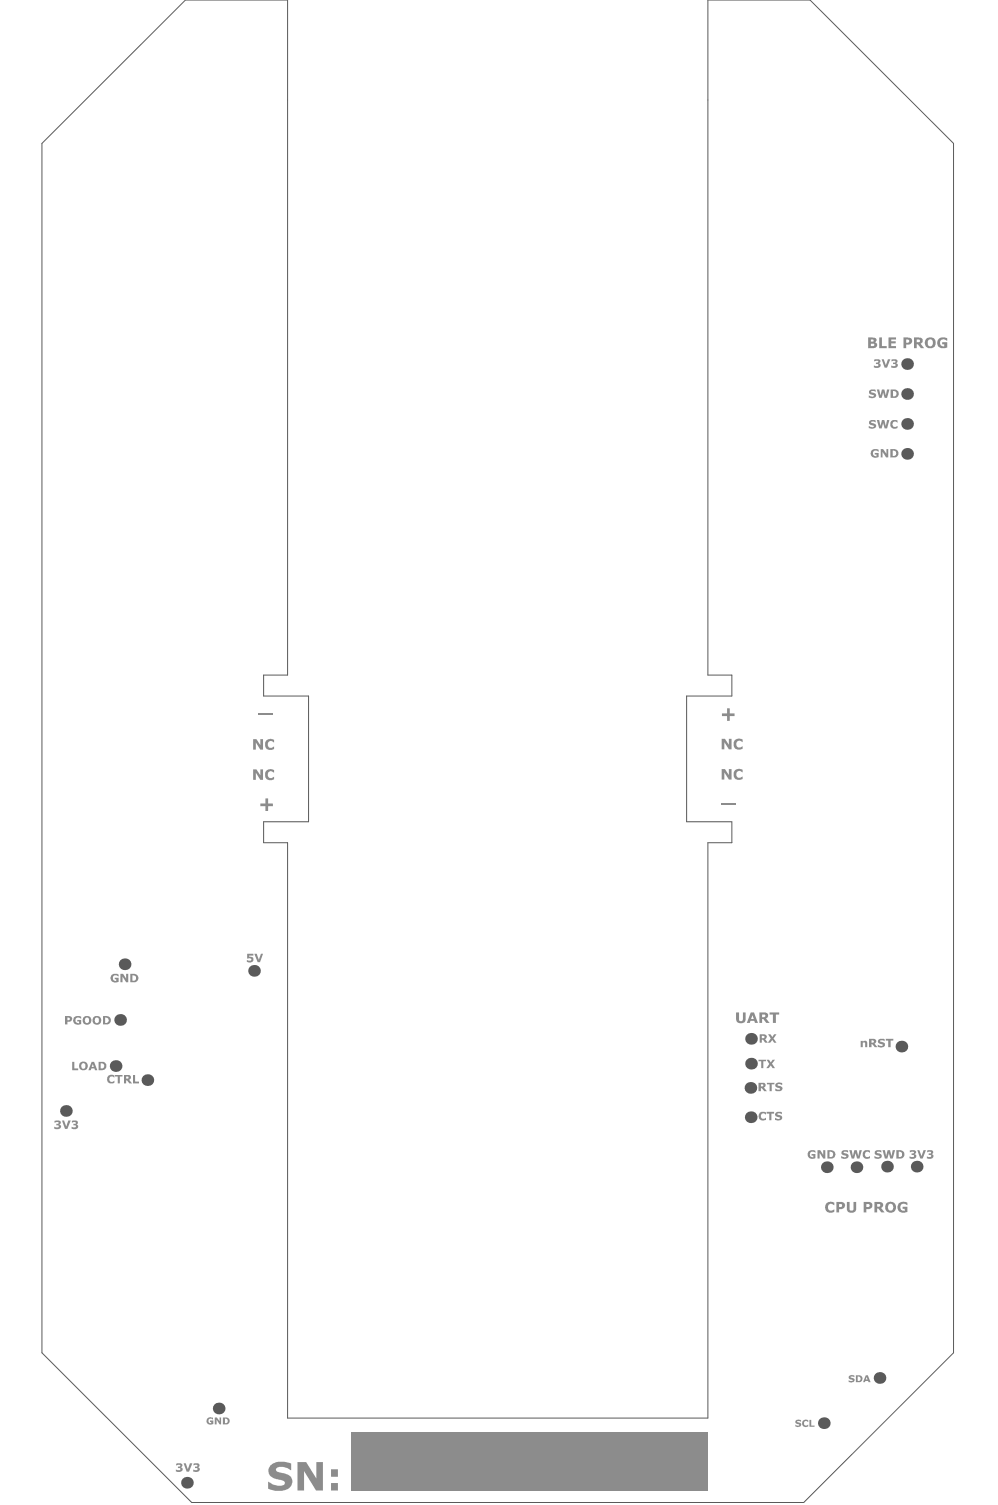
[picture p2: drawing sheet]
<svg xmlns="http://www.w3.org/2000/svg" width="141mm" height="212mm" viewBox="0 0 141 212" stroke-linecap="round" stroke-linejoin="round" font-family="sans-serif">
<path d="M5.9 20.2l20.3-20.2h14.4v95.3h-3.4v2.9h6.3v17.8h-6.3v2.9h3.4v81.2h59.2v-81.2h3.4v-2.9h-6.4v-17.8h6.4v-2.9h-3.4v-95.3h14.4l20.3 20.2v170.7l-21.1 21.1h-86.4l-21.1-21.1z" fill="none" stroke="#5a5a5a" stroke-width=".14"/>
<path d="M49.5 202h50.3v8.3h-50.3z" fill-rule="evenodd" fill="#8c8c8c"/>
<g fill="#8c8c8c">
<path d="M119.7 194.2l.2-.1 .3-.1 .3 .1v.2h-.1a.31 .31 0 0 0-.4 .1h.2a.33 .33 0 0 1 .3 .4 .33 .33 0 0 1-.4 .3l-.4-.1v-.3l.2 .2h.3l.1-.1-.2-.1a.33 .33 0 0 1-.4-.5z"/>
<path d="M107.2 157l.2-.1h.5l.1 .1v.3v-.1a.38 .38 0 0 0-.6 .1 .38 .38 0 0 0 .1 .5 .38 .38 0 0 0 .5-.1v.3l-.2 .1a.65 .65 0 0 1-.8-.3 .65 .65 0 0 1 .2-.8z"/>
<path d="M108.1 156.9h1.1v.2h-.4v1h-.3v-1h-.4z"/>
<path d="M109.4 157.1l.2-.2h.6h.1v.3h-.1a.39 .39 0 0 0-.6 0l.2 .1a.41 .41 0 0 1 .5 .2 .41 .41 0 0 1-.1 .5l-.3 .1h-.5l-.1-.1v-.3a.42 .42 0 0 0 .7 0l-.3-.1a.36 .36 0 0 1-.3-.2 .36 .36 0 0 1 0-.3z"/>
<path d="M101.8 113.3h2v.3h-2z"/>
<path d="M101.8 100.7h.7v-.7h.4v.7h.7v.3h-.7v.7h-.4v-.7h-.7z"/>
<path d="M34.9 134.6h.8v.2h-.5v.2a.42 .42 0 0 1 .5 .5 .42 .42 0 0 1-.5 .3l-.4-.1v-.2h.1a.26 .26 0 0 0 .4 .1 .26 .26 0 0 0 .1-.3l-.1-.1-.4 .1z"/>
<path d="M35.9 134.6h.3l.3 .8 .3-.8h.3l-.4 1.2h-.4z"/>
<path d="M36.5 100.6h1.9v.2h-1.9z"/>
<path d="M7.7 158.2l.5-.1a.31 .31 0 0 1 .3 .2 .31 .31 0 0 1-.1 .4 .3 .3 0 0 1 .2 .3 .3 .3 0 0 1-.3 .3h-.7v-.3h.1a.41 .41 0 0 0 .6 0l-.1-.2h-.3v-.2h.1a.17 .17 0 0 0 .3-.1 .17 .17 0 0 0-.1-.2 .17 .17 0 0 0-.2 0l-.3 .1z"/>
<path d="M8.7 158.1h.3l.3 .9 .3-.9h.4l-.5 1.2h-.3z"/>
<path d="M10.1 158.2l.3-.1a.36 .36 0 0 1 .5 .1 .36 .36 0 0 1 0 .4l-.1 .1a.36 .36 0 0 1 .2 .4 .36 .36 0 0 1-.5 .2h-.4v-.3a.4 .4 0 0 0 .6-.1l-.1-.1h-.2v-.2a.17 .17 0 0 0 .3-.1 .17 .17 0 0 0-.1-.2 .17 .17 0 0 0-.2 0l-.3 .1z"/>
<path d="M10.4 143.6l.4-.2h.4l.3 .1-.1 .3a.42 .42 0 0 0-.7 0 .42 .42 0 0 0 .5 .6v-.3h-.3v-.2h.6v.6l-.7 .1a.62 .62 0 0 1-.4-1z"/>
<path d="M128.3 162.3h.5a.31 .31 0 0 1 .4 .2 .31 .31 0 0 1-.2 .4 .3 .3 0 0 1 .2 .3 .3 .3 0 0 1-.3 .3l-.6-.1v-.2h.1a.41 .41 0 0 0 .5-.1l-.1-.1h-.2v-.2h.1a.17 .17 0 0 0 .2-.1 .17 .17 0 0 0-.1-.2 .17 .17 0 0 0-.2 0l-.3 .1z"/>
<path d="M129.4 162.3h.3l.3 .8 .3-.8h.3l-.5 1.2h-.3z"/>
<path d="M130.8 162.3h.2a.36 .36 0 0 1 .5 0 .36 .36 0 0 1 0 .5h-.1a.36 .36 0 0 1 .2 .5 .36 .36 0 0 1-.5 .2h-.3v-.3a.4 .4 0 0 0 .6-.1l-.1-.1h-.3v-.2h.1a.17 .17 0 0 0 .2-.1 .17 .17 0 0 0 0-.2 .17 .17 0 0 0-.3 0l-.2 .1z"/>
<path d="M112.2 200.5a.62 .62 0 0 1 .8-.1v.2l-.4-.1a.11 .11 0 0 0-.2 0 .11 .11 0 0 0 .1 .2h.1a.37 .37 0 0 1 .4 .4 .63 .63 0 0 1-.8 .2v-.3a.36 .36 0 0 0 .5 0h-.1a.37 .37 0 0 1-.4-.5z"/>
<path d="M113.2 200.5l.2-.1 .4-.1 .2 .1v.3a.33 .33 0 0 0-.5-.1 .33 .33 0 0 0 0 .5 .33 .33 0 0 0 .5-.1l-.1 .3a.54 .54 0 0 1-.6 0 .54 .54 0 0 1-.1-.6z"/>
<path d="M114.2 200.4h.2v.8h.5v.1h-.7z"/>
<path d="M114.1 162.4l.3-.1h.4l.2 .1v.3a.41 .41 0 0 0-.7 .1 .41 .41 0 0 0 .4 .5v-.2h-.2v-.3h.5v.6l-.5 .1a.65 .65 0 0 1-.6-.4 .65 .65 0 0 1 .2-.7z"/>
<path d="M115.3 162.3h.4l.4 .7v-.7h.3v1.2h-.3l-.5-.8v.8h-.3z"/>
<path d="M118.7 162.5a.91 .91 0 0 1 .9-.2v.3h-.1a.41 .41 0 0 0-.5 0l.2 .2a.37 .37 0 0 1 .5 .3 .37 .37 0 0 1-.4 .4l-.7-.1v-.3l.2 .1a.33 .33 0 0 0 .3 .1 .33 .33 0 0 0 .3-.2l-.3-.1a.39 .39 0 0 1-.4-.5z"/>
<path d="M119.8 162.3h.3l.2 .8 .2-.8h.3l.3 .8 .1-.8h.4l-.4 1.2h-.3l-.2-.8-.2 .8h-.4z"/>
<path d="M121.8 162.5l.3-.2h.4l.2 .1v.3a.4 .4 0 0 0-.6-.1 .4 .4 0 0 0 0 .6 .4 .4 0 0 0 .6-.1v.3l-.2 .1a.63 .63 0 0 1-.8-.3 .63 .63 0 0 1 .1-.7z"/>
<path d="M107 149.5h1v.3h-.3v.9h-.3v-.9h-.4z"/>
<path d="M108.1 149.5h.4l.2 .4 .3-.4h.3l-.4 .6 .4 .6h-.3l-.3-.4-.3 .4h-.3l.4-.6z"/>
<path d="M103.8 142.9h.4v.9a.28 .28 0 0 0 .3 .3 .28 .28 0 0 0 .3-.3v-.9h.4v.9a.68 .68 0 0 1-.6 .6 .68 .68 0 0 1-.7-.4z"/>
<path d="M108.5 142.9h1.4v.3h-.5v1.1h-.4v-1.1h-.5z"/>
<path d="M108.3 146h.4l.2 .3 .3-.3h.3l-.4 .5 .4 .6h-.3l-.3-.3-.3 .3h-.3l.4-.6z"/>
<path d="M108.2 152.8h1v.2h-.4v1h-.3v-1h-.3z"/>
<path d="M109.4 153l.3-.2h.4h.2v.3l-.1-.1a.36 .36 0 0 0-.6 .1l.2 .1a.43 .43 0 0 1 .4 .2 .43 .43 0 0 1 .1 .5l-.3 .1h-.5l-.2-.1v-.3l.2 .1a.39 .39 0 0 0 .5-.1l-.3-.1a.41 .41 0 0 1-.3-.5z"/>
<path d="M101.8 104.3h.4l.6 .8v-.8h.4v1.4h-.4l-.6-1v1h-.4z"/>
<path d="M103.6 104.4l.6-.2 .3 .1h.2v.4h-.1a.46 .46 0 0 0-.6 0 .46 .46 0 0 0 0 .7 .46 .46 0 0 0 .7-.1v.4l-.4 .1a.8 .8 0 0 1-.8-.5 .8 .8 0 0 1 .1-.9z"/>
<path d="M101.8 108.5h.4l.6 .9v-.9h.4v1.5h-.4l-.6-1v1h-.4z"/>
<path d="M103.6 108.7l.6-.2h.3l.2 .1v.4l-.1-.1a.46 .46 0 0 0-.6 .1 .46 .46 0 0 0 0 .6 .46 .46 0 0 0 .7 0v.3l-.4 .1a.8 .8 0 0 1-.8-.4 .8 .8 0 0 1 .1-.9z"/>
<path d="M35.7 108.6h.5l.5 .8v-.8h.4v1.4h-.4l-.6-1v1h-.4z"/>
<path d="M37.6 108.7l.5-.2 .3 .1 .3 .1v.3h-.2a.46 .46 0 0 0-.6 0 .46 .46 0 0 0 0 .7 .46 .46 0 0 0 .7-.1h.1v.4l-.5 .1a.8 .8 0 0 1-.8-.5 .8 .8 0 0 1 .2-.9z"/>
<path d="M35.7 104.3h.5l.5 .8v-.8h.4v1.5h-.4l-.6-1v1h-.4z"/>
<path d="M37.6 104.5l.5-.2h.3l.3 .1v.4l-.2-.1a.46 .46 0 0 0-.6 .1 .46 .46 0 0 0 0 .6 .46 .46 0 0 0 .7 0h.1v.3l-.5 .1a.8 .8 0 0 1-.8-.4 .8 .8 0 0 1 .2-.9z"/>
<path d="M24.8 206.5h.5a.31 .31 0 0 1 .4 .2 .31 .31 0 0 1-.2 .4 .3 .3 0 0 1 .3 .3 .3 .3 0 0 1-.4 .3l-.6-.1v-.2h.1a.41 .41 0 0 0 .5-.1v-.1h-.3v-.2h.1a.17 .17 0 0 0 .2-.1 .17 .17 0 0 0 0-.2 .17 .17 0 0 0-.3 0l-.3 .1z"/>
<path d="M25.9 206.5h.3l.3 .8 .3-.8h.3l-.4 1.2h-.4z"/>
<path d="M27.3 206.5h.2a.36 .36 0 0 1 .5 0 .36 .36 0 0 1 .1 .5h-.2a.36 .36 0 0 1 .2 .5 .36 .36 0 0 1-.4 .2h-.4v-.3a.4 .4 0 0 0 .6-.1l-.1-.1h-.3v-.2h.1a.17 .17 0 0 0 .2-.1 .17 .17 0 0 0 0-.2 .17 .17 0 0 0-.3 0l-.2 .1z"/>
<path d="M10.2 149.8h.3v1h.5v.2h-.8z"/>
<path d="M36.7 113.4h.7v-.7h.4v.7h.7v.4h-.7v.6h-.4v-.6h-.7z"/>
<path d="M121.4 146.9h.3v.1a.38 .38 0 0 1 .6 .2v.6h-.3v-.6l-.1-.1h-.2v.7h-.3z"/>
<path d="M123.8 146.8h.1a.81 .81 0 0 1 .9-.2v.3l-.2-.1a.3 .3 0 0 0-.5 .2l.2 .1a.39 .39 0 0 1 .5 .4 .39 .39 0 0 1-.5 .3l-.5-.1v-.3l.2 .1a.35 .35 0 0 0 .5-.1l-.3-.1a.39 .39 0 0 1-.4-.5z"/>
<path d="M124.9 146.6h1.1v.2h-.4v1h-.3v-1h-.4z"/>
<path d="M122.9 63.6l.3-.2 .7 .1v.2l-.2-.1a.41 .41 0 0 0-.6 .3 .41 .41 0 0 0 .5 .5v-.3h-.2v-.2h.5v.6l-.6 .1a.64 .64 0 0 1-.4-1z"/>
<path d="M124.2 63.4h.4l.4 .6v-.6h.3v1.2h-.3l-.5-.9v.9h-.3z"/>
<path d="M122.6 59.5a.81 .81 0 0 1 .9-.2v.3h-.1a.41 .41 0 0 0-.5 0l.2 .1a.37 .37 0 0 1 .5 .3 .37 .37 0 0 1-.4 .5l-.7-.1v-.3l.2 .1a.33 .33 0 0 0 .3 .1 .33 .33 0 0 0 .2-.2l-.2-.1a.39 .39 0 0 1-.4-.5z"/>
<path d="M123.7 59.3h.3l.2 .8 .2-.8h.3l.2 .8 .2-.8h.3l-.3 1.2h-.3l-.2-.8-.3 .8h-.3z"/>
<path d="M125.7 59.5a.8 .8 0 0 1 .9-.1v.3a.4 .4 0 0 0-.6-.1 .4 .4 0 0 0 0 .6 .4 .4 0 0 0 .6-.1v.3l-.2 .1a.63 .63 0 0 1-.7-.3 .63 .63 0 0 1 0-.7z"/>
<path d="M15.7 137.6l.3-.2h.6l.1 .1v.3a.42 .42 0 0 0-.8 0 .42 .42 0 0 0 .5 .6v-.2h-.2v-.2h.5v.6h-.6l-.3-.1a.64 .64 0 0 1-.1-.9z"/>
<path d="M17 137.4h.4l.4 .7v-.7h.3v1.2h-.3l-.5-.8v.8h-.3z"/>
<path d="M123.4 162.5a.81 .81 0 0 1 .9-.2v.3h-.1a.41 .41 0 0 0-.5 0l.2 .2a.37 .37 0 0 1 .5 .3 .37 .37 0 0 1-.4 .4l-.7-.1v-.3l.2 .1a.33 .33 0 0 0 .3 .1 .33 .33 0 0 0 .3-.2l-.3-.1a.39 .39 0 0 1-.4-.5z"/>
<path d="M124.5 162.3h.3l.2 .8 .2-.8h.3l.2 .8 .2-.8h.3l-.3 1.2h-.3l-.2-.8-.3 .8h-.3z"/>
<path d="M124 47.6h.4v1.2h.7v.3h-1.1z"/>
<path d="M125.3 47.6h1.1v.3h-.7v.3h.6v.3h-.6v.3h.7v.3h-1.1z"/>
<path d="M132.4 47.8l.4-.2h.5l.3 .1v.4l-.2-.1a.51 .51 0 0 0-.8 .3 .51 .51 0 0 0 .6 .6v-.3h-.3v-.3h.7v.7l-.8 .1a.8 .8 0 0 1-.4-1.3z"/>
<path d="M122.6 55.2a.81 .81 0 0 1 .9-.2v.3h-.1a.41 .41 0 0 0-.5 0l.2 .1a.37 .37 0 0 1 .5 .3 .37 .37 0 0 1-.4 .4h-.7v-.3h.2a.33 .33 0 0 0 .3 .2 .33 .33 0 0 0 .2-.2l-.2-.1a.39 .39 0 0 1-.4-.5z"/>
<path d="M123.7 55h.3l.2 .8 .2-.8h.3l.2 .8 .2-.8h.3l-.3 1.1h-.3l-.2-.7-.3 .7h-.3z"/>
<path d="M123.3 50.7h.5a.31 .31 0 0 1 .3 .2 .31 .31 0 0 1-.1 .4 .3 .3 0 0 1 .2 .3 .3 .3 0 0 1-.3 .3l-.7-.1v-.2h.1a.41 .41 0 0 0 .6-.1v-.1h-.4v-.2h.1a.17 .17 0 0 0 .3-.1 .17 .17 0 0 0-.1-.2 .17 .17 0 0 0-.2 0l-.3 .1z"/>
<path d="M124.3 50.7h.3l.3 .8 .3-.8h.4l-.5 1.2h-.3z"/>
<path d="M125.7 50.7h.3a.36 .36 0 0 1 .5 0 .36 .36 0 0 1 0 .5h-.1a.36 .36 0 0 1 .2 .5 .36 .36 0 0 1-.5 .2h-.4v-.3a.4 .4 0 0 0 .6-.1l-.1-.1h-.2v-.2a.17 .17 0 0 0 .3-.1 .17 .17 0 0 0-.1-.2 .17 .17 0 0 0-.2 0l-.3 .1z"/>
<path d="M29.2 200.1h.1a.62 .62 0 0 1 .7 0v.2a.34 .34 0 0 0-.6 0 .34 .34 0 0 0 .4 .5v-.1h-.2v-.3h.5v.6h-.3h-.4a.53 .53 0 0 1-.2-.9z"/>
<path d="M30.3 200h.3l.4 .6v-.6h.2v1h-.2l-.5-.7v.7h-.2z"/>
<path d="M15.3 151.8l.3-.1h.5v.3a.37 .37 0 0 0-.6 0 .37 .37 0 0 0 .1 .6 .37 .37 0 0 0 .5-.1v.3l-.1 .1-.5-.1a.68 .68 0 0 1-.2-1z"/>
<path d="M16.2 151.7h1.1v.2h-.4v1h-.3v-1h-.4z"/>
<path d="M18.8 151.7h.3v.9h.5v.3h-.8z"/>
<path d="M38.1 206.8a2.73 2.73 0 0 1 2.8-.4l.2 .1v1l-.2-.1a1.57 1.57 0 0 0-1.9-.2l-.1 .1a.72 .72 0 0 0 .9 .5l.2 .1a1.3 1.3 0 0 1 1.2 1.3 1.66 1.66 0 0 1-1.9 1.2h-.5l-1-.3v-1h.1a1.86 1.86 0 0 0 2.2 .3 .47 .47 0 0 0-.5-.5l-.1-.1a1.98 1.98 0 0 1-1.6-.9v-.6z"/>
<path d="M42 206.3h1.2l1.4 2.3v-2.3h.9v4h-.9l-1.7-2.7v2.7h-.9z"/>
<path d="M116.6 169.8l.5-.2 .6 .1v.4l-.3-.2a.48 .48 0 0 0-.6 .6 .48 .48 0 0 0 .8 .2l.1 .3-.5 .1a.81 .81 0 0 1-.8-.4 .81 .81 0 0 1 .2-.9z"/>
<path d="M119.4 169.6h.4v.9a.28 .28 0 0 0 .3 .3 .28 .28 0 0 0 .3-.3v-.9h.4v1a.67 .67 0 0 1-.7 .5 .67 .67 0 0 1-.7-.5z"/>
<path d="M126.7 169.9l.3-.2 .5-.1 .5 .1v.4l-.4-.2a.46 .46 0 0 0-.6 .1 .46 .46 0 0 0 .1 .6 .46 .46 0 0 0 .5 .2v-.2h-.3v-.3h.7v.7l-.7 .1a.81 .81 0 0 1-.6-1.2z"/>
<path d="M120.7 194.1h.4a.49 .49 0 0 1 .5 .5 .49 .49 0 0 1-.5 .4h-.4zM121 194.2v.7a.33 .33 0 0 0 .4-.3 .33 .33 0 0 0-.4-.4z"/>
<path d="M122.1 194.1h.3l.4 .9h-.3l-.1-.1h-.3l-.1 .1h-.3zM122.2 194.3l-.1 .4h.3z"/>
<path d="M9.2 143.4h.5a.41 .41 0 0 1 .5 .4 .41 .41 0 0 1-.5 .4h-.2v.4h-.3zM9.5 143.6v.4a.22 .22 0 0 0 .3-.2 .22 .22 0 0 0-.3-.2z"/>
<path d="M11.6 144a.65 .65 0 0 1 1.3 0 .65 .65 0 0 1-1.3 0zM12.1 143.6l-.1 .1a.44 .44 0 0 0 .3 .7 .44 .44 0 0 0 .2-.4 .44 .44 0 0 0-.2-.4z"/>
<path d="M13 144a.65 .65 0 0 1 1.3 0 .65 .65 0 0 1-1.3 0zM13.5 143.6l-.1 .1a.44 .44 0 0 0 .3 .7 .44 .44 0 0 0 .2-.4 .44 .44 0 0 0-.2-.4z"/>
<path d="M14.5 143.4h.5a.6 .6 0 0 1 .6 .6 .6 .6 0 0 1-.7 .6h-.4zM14.8 143.6v.7a.4 .4 0 0 0 .5-.3 .4 .4 0 0 0-.5-.4z"/>
<path d="M116.7 162.3h.5a.59 .59 0 0 1 .6 .6 .59 .59 0 0 1-.7 .6h-.4zM117 162.5v.8h.1a.39 .39 0 0 0 .4-.5 .39 .39 0 0 0-.5-.3z"/>
<path d="M105.9 142.9h.4l.6 1.4h-.4l-.1-.2h-.6v.2h-.5zM106.1 143.2l-.2 .6h.4z"/>
<path d="M107.5 143.2v.3h.1a.22 .22 0 0 0 .4-.1 .22 .22 0 0 0-.4-.2zM107.1 142.9h.8a.43 .43 0 0 1 .5 .3 .43 .43 0 0 1-.4 .5l.5 .6h-.4l-.4-.5h-.2v.5h-.4z"/>
<path d="M107.4 146.2v.3h.2a.18 .18 0 0 0 .2-.2 .18 .18 0 0 0-.2-.1zM107.2 146h.5a.35 .35 0 0 1 .4 .2 .35 .35 0 0 1-.2 .4l.4 .5h-.4l-.3-.4h-.2v.4h-.2z"/>
<path d="M107.3 153v.3h.1a.19 .19 0 0 0 .3-.2 .21 .21 0 0 0-.4-.1zM107 152.8h.5a.35 .35 0 0 1 .5 .2 .35 .35 0 0 1-.3 .5l.5 .5h-.4l-.4-.4h-.1v.4h-.3z"/>
<path d="M11.1 150.4a.65 .65 0 0 1 1.3 0 .65 .65 0 0 1-1.3 0zM11.5 150.2v.1a.33 .33 0 0 0 .1 .4 .33 .33 0 0 0 .4 0v-.1a.33 .33 0 0 0-.1-.5 .33 .33 0 0 0-.4 .1z"/>
<path d="M12.9 149.8h.4l.4 1.2h-.3l-.1-.2h-.4l-.1 .2h-.3zM13.1 150.1l-.2 .5h.3z"/>
<path d="M13.9 149.8h.6a.6 .6 0 0 1 .5 .7 .6 .6 0 0 1-.7 .5h-.4zM14.2 150.1v.7a.38 .38 0 0 0 .5-.4 .38 .38 0 0 0-.5-.3z"/>
<path d="M122.9 146.8v.3a.21 .21 0 0 0 .3 0 .21 .21 0 0 0 0-.3 .21 .21 0 0 0-.3 0zM122.6 146.6h.5a.35 .35 0 0 1 .5 .2 .35 .35 0 0 1-.3 .5l.5 .5h-.4l-.4-.5h-.1v.5h-.3z"/>
<path d="M125.6 63.4h.6a.58 .58 0 0 1 .5 .7 .58 .58 0 0 1-.7 .5h-.4zM125.9 63.6v.7a.4 .4 0 0 0 .5-.3 .4 .4 0 0 0-.5-.4z"/>
<path d="M18.4 137.4h.5a.6 .6 0 0 1 .6 .7 .6 .6 0 0 1-.7 .5h-.4zM18.7 137.6v.8a.4 .4 0 0 0 .5-.4 .4 .4 0 0 0-.5-.4z"/>
<path d="M126.4 162.3h.7l.3 .2a.6 .6 0 0 1 .1 .7 .6 .6 0 0 1-.7 .3h-.4zM126.8 162.5v.8a.37 .37 0 0 0 .4-.3 .37 .37 0 0 0-.2-.4z"/>
<path d="M122.4 47.6l.7 .1a.37 .37 0 0 1 .5 .2 .37 .37 0 0 1-.2 .4 .42 .42 0 0 1 .3 .6 .42 .42 0 0 1-.5 .2h-.8zM122.8 47.9v.3h.1a.2 .2 0 0 0 .3 0 .2 .2 0 0 0 0-.3 .2 .2 0 0 0-.3 0zM122.8 48.5v.3a.3 .3 0 0 0 .3 .1 .3 .3 0 0 0 .2-.3l-.1-.1z"/>
<path d="M127.4 47.6l.7 .1a.5 .5 0 0 1 .6 .5 .5 .5 0 0 1-.7 .4h-.2v.5h-.4zM127.8 47.9v.5a.27 .27 0 0 0 .4-.1 .27 .27 0 0 0-.1-.3z"/>
<path d="M129.3 47.9v.4h.1a.22 .22 0 0 0 .4-.2 .22 .22 0 0 0-.3-.2zM128.9 47.6l.7 .1a.44 .44 0 0 1 .6 .3 .44 .44 0 0 1-.4 .5l.5 .6h-.4l-.4-.5h-.2v.5h-.4z"/>
<path d="M130.4 48.4a.8 .8 0 0 1 1.6 0 .8 .8 0 0 1-1.6 0zM131 48l-.1 .2a.4 .4 0 0 0 .1 .6 .4 .4 0 0 0 .6-.2v-.1a.44 .44 0 0 0-.1-.5 .44 .44 0 0 0-.5 0z"/>
<path d="M125.6 55h.7l.3 .1a.6 .6 0 0 1 .1 .7 .6 .6 0 0 1-.7 .3h-.4zM126 55.2v.7a.4 .4 0 0 0 .5-.3 .4 .4 0 0 0-.5-.4z"/>
<path d="M31.4 200h.4a.5 .5 0 0 1 .6 .5 .5 .5 0 0 1-.6 .5h-.4zM31.7 200.2v.6a.32 .32 0 0 0 .4-.3 .32 .32 0 0 0-.4-.3z"/>
<path d="M17.8 151.9v.3h.1a.16 .16 0 0 0 .2-.1 .16 .16 0 0 0-.2-.2zM17.5 151.7h.5a.35 .35 0 0 1 .5 .3 .35 .35 0 0 1-.3 .4l.4 .5h-.3l-.4-.4h-.1v.4h-.3z"/>
<path d="M46.7 207.3h1v1.1h-1zM46.7 209.3h1v1h-1z"/>
<path d="M118 169.6h.6a.52 .52 0 0 1 .6 .5 .52 .52 0 0 1-.6 .5h-.3v.5h-.3zM118.3 169.9v.4a.26 .26 0 0 0 .4 0 .26 .26 0 0 0-.1-.4z"/>
<path d="M121.8 169.6h.7a.51 .51 0 0 1 .5 .6 .51 .51 0 0 1-.6 .4h-.2v.5h-.4zM122.2 169.9v.4h.1a.24 .24 0 0 0 .4-.2 .24 .24 0 0 0-.4-.2z"/>
<path d="M123.7 169.9v.4h.1a.22 .22 0 0 0 .4-.2 .22 .22 0 0 0-.4-.2zM123.3 169.6h.7a.45 .45 0 0 1 .5 .3 .45 .45 0 0 1-.2 .6l.5 .6h-.5l-.4-.6h-.2v.6h-.4z"/>
<path d="M124.8 170.4a.8 .8 0 0 1 1.6 0 .8 .8 0 0 1-1.6 0zM125.4 169.9l-.1 .2a.42 .42 0 0 0 0 .6 .42 .42 0 0 0 .6 0l.1-.2a.42 .42 0 0 0-.1-.5 .42 .42 0 0 0-.5-.1z"/>
</g>
<g fill="#5a5a5a">
<circle cx="127.1" cy="147.7" r=".82"/>
<circle cx="127.9" cy="64" r=".82"/>
<circle cx="127.9" cy="59.8" r=".82"/>
<circle cx="120.8" cy="164.7" r=".82"/>
<circle cx="26.4" cy="209.2" r=".82"/>
<circle cx="127.9" cy="51.4" r=".82"/>
<circle cx="127.9" cy="55.6" r=".82"/>
<circle cx="35.8" cy="137" r=".82"/>
<circle cx="16.3" cy="150.4" r=".82"/>
<circle cx="9.3" cy="156.8" r=".82"/>
<circle cx="124.1" cy="194.4" r=".82"/>
<circle cx="129.3" cy="164.6" r=".82"/>
<circle cx="116.6" cy="164.7" r=".82"/>
<circle cx="105.9" cy="157.7" r=".82"/>
<circle cx="30.8" cy="198.8" r=".82"/>
<circle cx="116.2" cy="200.8" r=".82"/>
<circle cx="105.9" cy="150.1" r=".82"/>
<circle cx="105.9" cy="146.6" r=".82"/>
<circle cx="105.8" cy="153.5" r=".82"/>
<circle cx="20.8" cy="152.4" r=".82"/>
<circle cx="17.6" cy="136.1" r=".82"/>
<circle cx="125.1" cy="164.6" r=".82"/>
<circle cx="16.9" cy="143.9" r=".82"/>
</g>
</svg>
